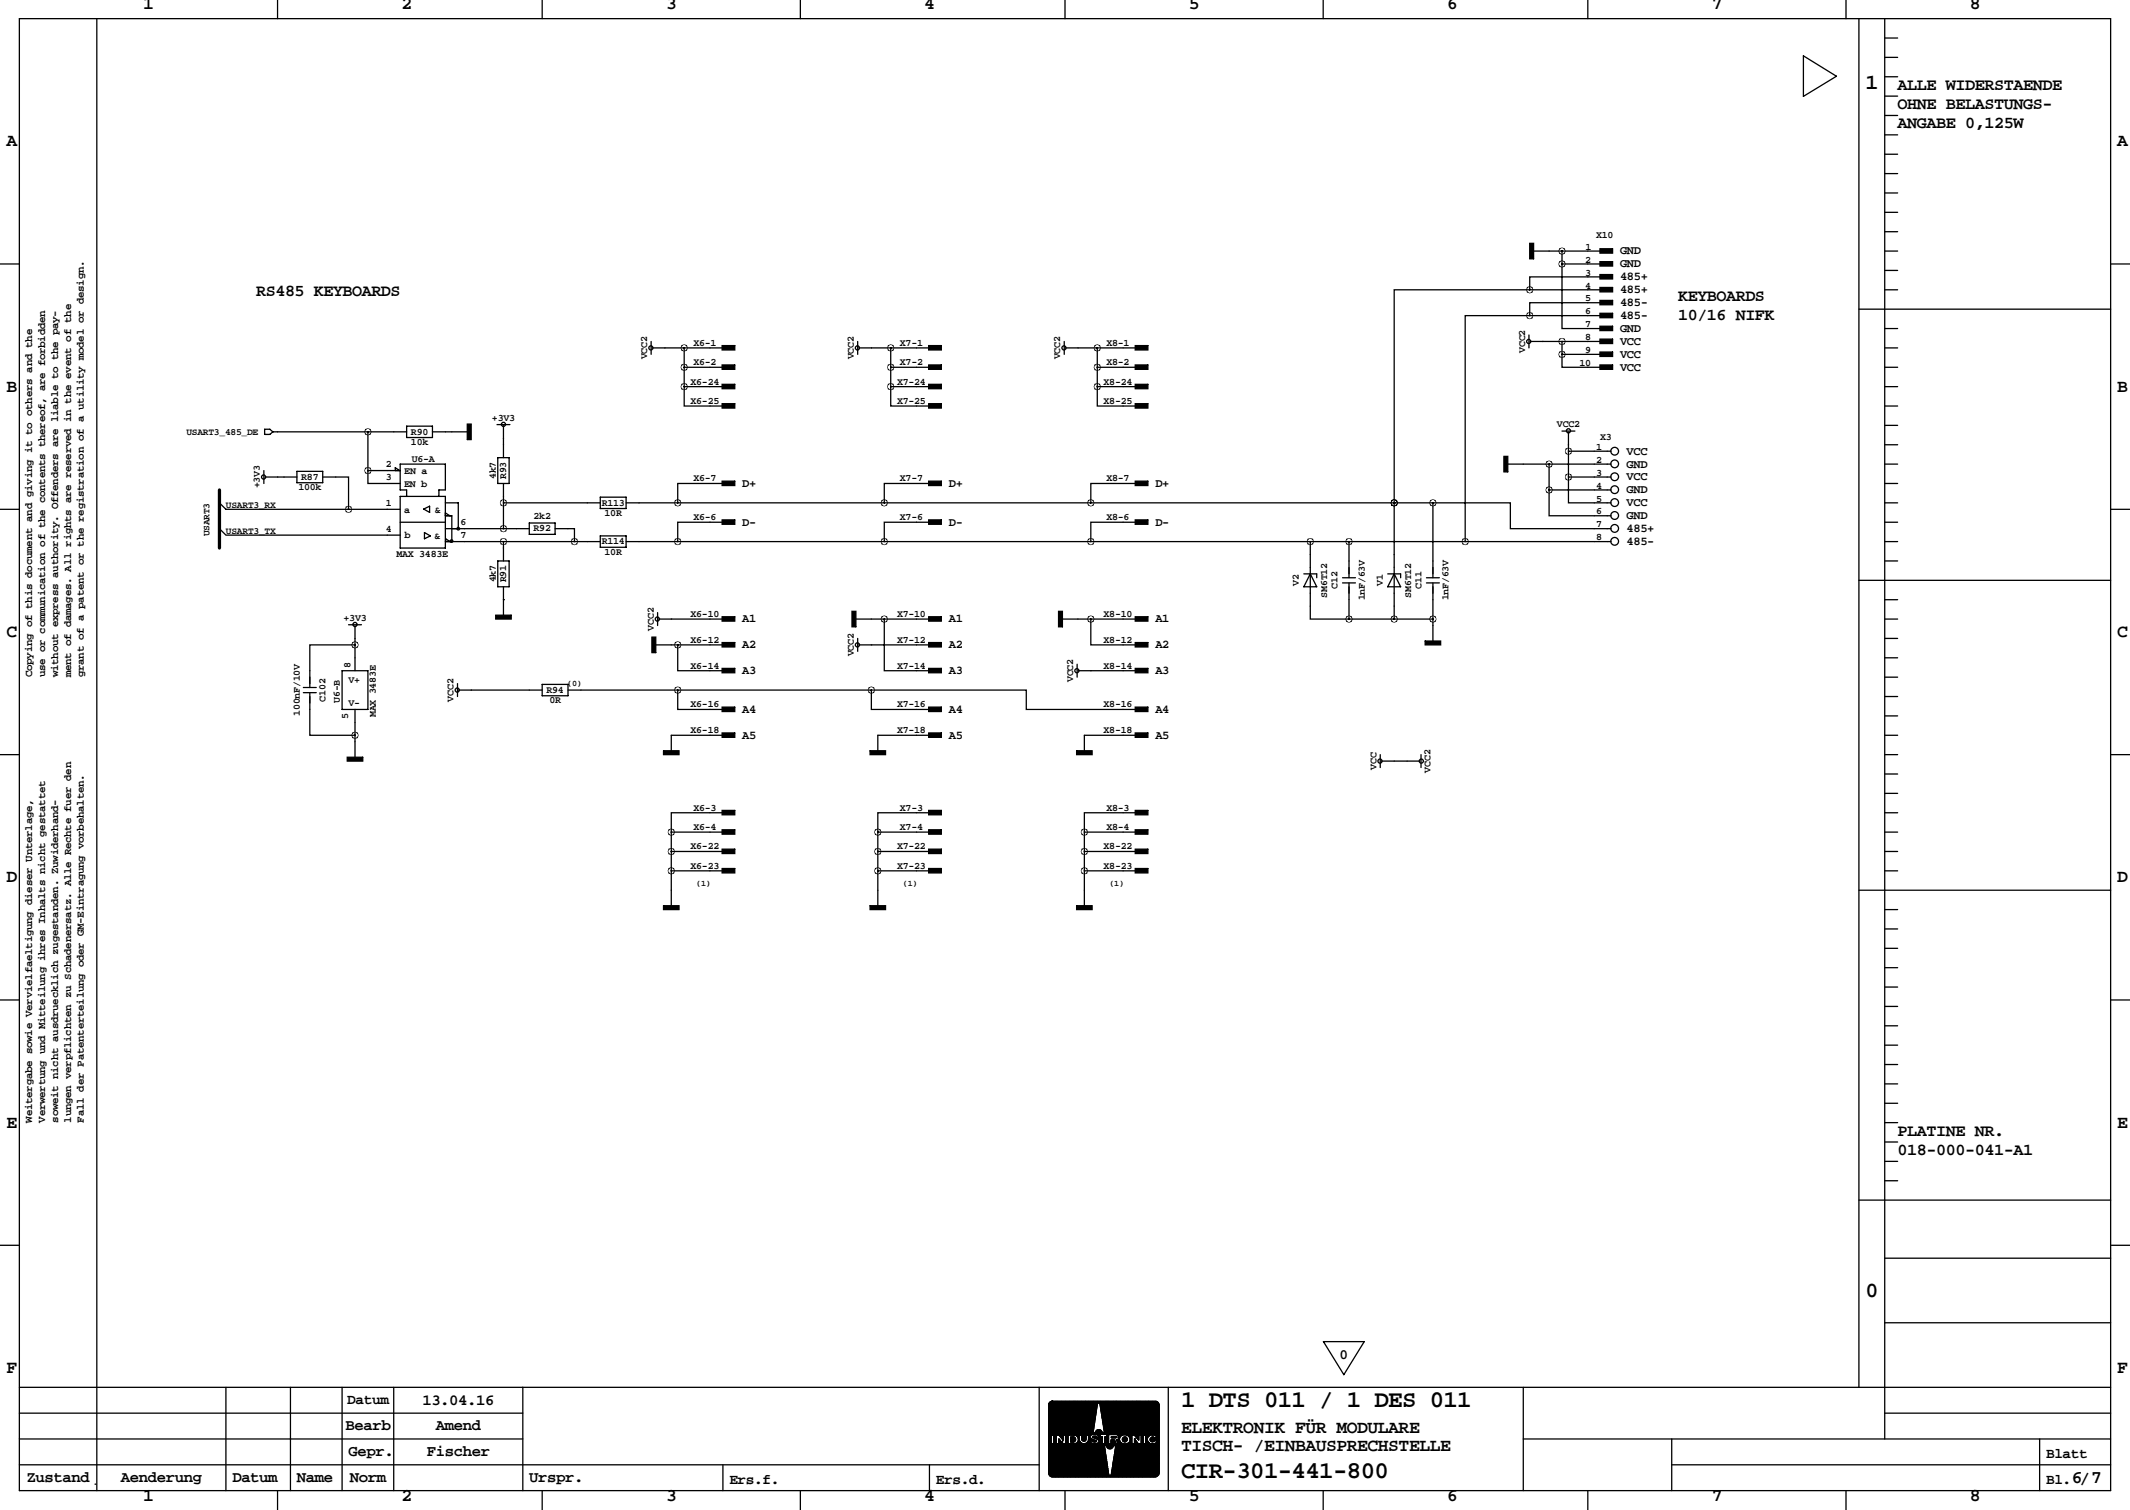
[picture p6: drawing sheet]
<svg xmlns="http://www.w3.org/2000/svg" width="419mm" height="297mm" viewBox="0 0 419 297" stroke-linecap="round" stroke-linejoin="round" font-family="sans-serif">
<defs><g id="words">
<g font-size="4.7">
<text x="232.4" y="276.8">1 DTS 011 / 1 DES 011</text>
<text x="232.4" y="290.8">CIR-301-441-800</text>
</g>
<g font-size="4.3">
<text x="367.1" y="17.6">1</text>
<text x="367.1" y="255.1">0</text>
</g>
<g font-size="3.6">
<text x="28.2" y="1.9">1</text>
<text x="79" y="1.9">2</text>
<text x="131.1" y="1.9">3</text>
<text x="181.9" y="1.9">4</text>
<text x="233.9" y="1.9">5</text>
<text x="284.7" y="1.9">6</text>
<text x="336.8" y="1.9">7</text>
<text x="387.6" y="1.9">8</text>
<text x="1.3" y="28.8">A</text>
<text x="416.6" y="28.8">A</text>
<text x="1.3" y="77.1">B</text>
<text x="416.6" y="77.1">B</text>
<text x="1.3" y="125.3">C</text>
<text x="416.6" y="125.3">C</text>
<text x="1.3" y="173.6">D</text>
<text x="416.6" y="173.6">D</text>
<text x="1.3" y="221.8">E</text>
<text x="416.6" y="221.8">E</text>
<text x="1.3" y="270.1">F</text>
<text x="416.6" y="270.1">F</text>
<text x="232.4" y="281.8">ELEKTRONIK FÜR MODULARE</text>
<text x="232.4" y="285.3">TISCH- /EINBAUSPRECHSTELLE</text>
<text x="407.7" y="291.7">6/7</text>
<text x="28.2" y="295.2">1</text>
<text x="79" y="295.2">2</text>
<text x="131.1" y="295.2">3</text>
<text x="181.9" y="295.2">4</text>
<text x="233.9" y="295.2">5</text>
<text x="284.7" y="295.2">6</text>
<text x="336.8" y="295.2">7</text>
<text x="387.6" y="295.2">8</text>
</g>
<g font-size="3.3">
<text x="373.4" y="17.6">ALLE WIDERSTAENDE</text>
<text x="373.4" y="21.4">OHNE BELASTUNGS-</text>
<text x="373.4" y="25.3">ANGABE 0,125W</text>
<text x="50.4" y="58.3">RS485 KEYBOARDS</text>
<text x="330.2" y="59.2">KEYBOARDS</text>
<text x="330.2" y="63">10/16 NIFK</text>
<text x="373.4" y="227.2">018-000-041-A1</text>
<text x="373.4" y="223.4">PLATINE NR.</text>
</g>
<g font-size="3.1">
<text x="68" y="281.4">Bearb</text>
<text x="83.1" y="276.3">13.04.16</text>
<text x="85.8" y="281.4">Amend</text>
<text x="68.6" y="286.5">Gepr.</text>
<text x="84" y="286.5">Fischer</text>
<text x="5.2" y="291.6">Zustand</text>
<text x="23.8" y="291.6">Aenderung</text>
<text x="45.7" y="291.6">Datum</text>
<text x="58.4" y="291.6">Name</text>
<text x="68.9" y="291.6">Norm</text>
<text x="104.1" y="291.6">Urspr.</text>
</g>
<g font-size="2.8">
<text x="263.6" y="267.4">0</text>
<text x="68.3" y="276.2">Datum</text>
<text x="402.6" y="286.9">Blatt</text>
<text x="143.5" y="292">Ers.f.</text>
<text x="184.1" y="292">Ers.d.</text>
<text x="402.6" y="292">Bl.</text>
</g>
<g font-size="2.4">
<text x="318.8" y="50.1">GND</text>
<text x="318.8" y="52.6">GND</text>
<text x="318.8" y="55.1">485+</text>
<text x="318.8" y="57.7">485+</text>
<text x="318.8" y="65.3">GND</text>
<text x="318.8" y="60.2">485-</text>
<text x="318.8" y="62.8">485-</text>
<text x="318.8" y="67.8">VCC</text>
<text x="318.8" y="70.4">VCC</text>
<text x="318.8" y="72.9">VCC</text>
<text x="320" y="89.4">VCC</text>
<text x="146" y="95.8">D+</text>
<text x="186.7" y="95.8">D+</text>
<text x="227.3" y="95.8">D+</text>
<text x="320" y="92">GND</text>
<text x="320" y="94.5">VCC</text>
<text x="320" y="97">GND</text>
<text x="320" y="99.6">VCC</text>
<text x="146" y="103.4">D-</text>
<text x="186.7" y="103.4">D-</text>
<text x="227.3" y="103.4">D-</text>
<text x="320" y="102.1">GND</text>
<text x="320" y="104.7">485+</text>
<text x="320" y="107.2">485-</text>
<text x="146" y="122.4">A1</text>
<text x="186.7" y="122.4">A1</text>
<text x="227.3" y="122.4">A1</text>
<text x="146" y="127.5">A2</text>
<text x="186.7" y="127.5">A2</text>
<text x="227.3" y="127.5">A2</text>
<text x="146" y="132.6">A3</text>
<text x="186.7" y="132.6">A3</text>
<text x="227.3" y="132.6">A3</text>
<text x="146" y="140.2">A4</text>
<text x="186.7" y="140.2">A4</text>
<text x="227.3" y="140.2">A4</text>
<text x="146" y="145.3">A5</text>
<text x="186.7" y="145.3">A5</text>
<text x="227.3" y="145.3">A5</text>
</g>
<g font-size="2.1">
<text x="6.3" y="133.2" transform="rotate(-90 6.3 133.2)">Copying of this document and giving it to others and the</text>
<text x="8.9" y="133.2" transform="rotate(-90 8.9 133.2)">use or communication of the contents thereof, are forbidden</text>
<text x="11.4" y="133.2" transform="rotate(-90 11.4 133.2)">without express authority. Offenders are liable to the pay-</text>
<text x="14" y="133.2" transform="rotate(-90 14 133.2)">ment of damages. All rights are reserved in the event of the</text>
<text x="16.5" y="133.2" transform="rotate(-90 16.5 133.2)">grant of a patent or the registration of a utility model or design.</text>
<text x="6.3" y="220.8" transform="rotate(-90 6.3 220.8)">Weitergabe sowie Vervielfaeltigung dieser Unterlage,</text>
<text x="8.9" y="220.8" transform="rotate(-90 8.9 220.8)">Verwertung und Mitteilung ihres Inhalts nicht gestattet</text>
<text x="11.4" y="220.8" transform="rotate(-90 11.4 220.8)">soweit nicht ausdruecklich zugestanden. Zuwiderhand-</text>
<text x="14" y="220.8" transform="rotate(-90 14 220.8)">lungen verpflichten zu Schadenersatz. Alle Rechte fuer den</text>
<text x="16.5" y="220.8" transform="rotate(-90 16.5 220.8)">Fall der Patenterteilung oder GM-Eintragung vorbehalten.</text>
</g>
<g font-size="2">
<text x="314" y="46.8">X10</text>
<text x="311.9" y="51.7">2</text>
<text x="312" y="49.2">1</text>
<text x="311.9" y="54.2">3</text>
<text x="311.9" y="56.8">4</text>
<text x="311.9" y="59.3">5</text>
<text x="311.9" y="61.8">6</text>
<text x="311.9" y="64.4">7</text>
<text x="127.3" y="70.7" transform="rotate(-90 127.3 70.7)">VCC2</text>
<text x="136.4" y="68">X6-1</text>
<text x="136.4" y="71.8">X6-2</text>
<text x="168" y="70.7" transform="rotate(-90 168 70.7)">VCC2</text>
<text x="177.1" y="68">X7-1</text>
<text x="177.1" y="71.8">X7-2</text>
<text x="208.6" y="70.7" transform="rotate(-90 208.6 70.7)">VCC2</text>
<text x="217.7" y="68">X8-1</text>
<text x="217.7" y="71.8">X8-2</text>
<text x="300.1" y="69.4" transform="rotate(-90 300.1 69.4)">VCC2</text>
<text x="310.8" y="72">10</text>
<text x="311.9" y="66.9">8</text>
<text x="311.9" y="69.5">9</text>
<text x="135.9" y="75.7">X6-24</text>
<text x="176.5" y="75.7">X7-24</text>
<text x="217.1" y="75.7">X8-24</text>
<text x="96.8" y="82.8">+3V3</text>
<text x="135.9" y="79.5">X6-25</text>
<text x="176.5" y="79.5">X7-25</text>
<text x="217.1" y="79.5">X8-25</text>
<text x="80.9" y="85.5">R90</text>
<text x="80.9" y="87.5">10k</text>
<text x="306.4" y="84">VCC2</text>
<text x="314.1" y="88.5">1</text>
<text x="314.8" y="86.5">X3</text>
<text x="59.3" y="94.4">R87</text>
<text x="75.9" y="91.9">2</text>
<text x="75.9" y="94.4">3</text>
<text x="79.5" y="95.8">EN b</text>
<text x="79.6" y="93.2">EN a</text>
<text x="81" y="90.8">U6-A</text>
<text x="97.6" y="94.3" transform="rotate(-90 97.6 94.3)">4k7</text>
<text x="99.6" y="94.3" transform="rotate(-90 99.6 94.3)">R93</text>
<text x="136.4" y="94.7">X6-7</text>
<text x="177.1" y="94.7">X7-7</text>
<text x="217.7" y="94.7">X8-7</text>
<text x="314.1" y="91">2</text>
<text x="314.1" y="93.6">3</text>
<text x="51.1" y="96.1" transform="rotate(-90 51.1 96.1)">+3V3</text>
<text x="58.7" y="96.4">100k</text>
<text x="75.9" y="99.5">1</text>
<text x="79.5" y="100.8">a</text>
<text x="85.5" y="100.8">&amp;</text>
<text x="118.4" y="99.5">R113</text>
<text x="119" y="101.5">10R</text>
<text x="314.1" y="96.1">4</text>
<text x="314.1" y="98.7">5</text>
<text x="314.1" y="101.2">6</text>
<text x="75.9" y="104.6">4</text>
<text x="79.6" y="105.8">b</text>
<text x="85.5" y="106">&amp;</text>
<text x="90.6" y="103.3">6</text>
<text x="90.6" y="105.9">7</text>
<text x="105" y="104.6">R92</text>
<text x="105" y="102">2k2</text>
<text x="118.4" y="107.1">R114</text>
<text x="136.4" y="102.3">X6-6</text>
<text x="177.1" y="102.3">X7-6</text>
<text x="217.7" y="102.3">X8-6</text>
<text x="314.1" y="103.7">7</text>
<text x="314.1" y="106.3">8</text>
<text x="78" y="109.6">MAX 3483E</text>
<text x="119" y="109.1">10R</text>
<text x="97.6" y="114.6" transform="rotate(-90 97.6 114.6)">4k7</text>
<text x="99.6" y="114.6" transform="rotate(-90 99.6 114.6)">R91</text>
<text x="255.6" y="115.3" transform="rotate(-90 255.6 115.3)">V2</text>
<text x="261.2" y="117.5" transform="rotate(-90 261.2 117.5)">SM6T12</text>
<text x="263.2" y="115.9" transform="rotate(-90 263.2 115.9)">C12</text>
<text x="268.5" y="118.1" transform="rotate(-90 268.5 118.1)">1nF/63V</text>
<text x="272.1" y="115.3" transform="rotate(-90 272.1 115.3)">V1</text>
<text x="277.7" y="117.5" transform="rotate(-90 277.7 117.5)">SM6T12</text>
<text x="279.7" y="115.9" transform="rotate(-90 279.7 115.9)">C11</text>
<text x="285" y="118.1" transform="rotate(-90 285 118.1)">1nF/63V</text>
<text x="67.6" y="122.1">+3V3</text>
<text x="128.6" y="124" transform="rotate(-90 128.6 124)">VCC2</text>
<text x="135.9" y="121.4">X6-10</text>
<text x="176.5" y="121.4">X7-10</text>
<text x="217.1" y="121.4">X8-10</text>
<text x="69" y="131.4" transform="rotate(-90 69 131.4)">8</text>
<text x="135.9" y="126.5">X6-12</text>
<text x="135.9" y="131.5">X6-14</text>
<text x="168" y="129.1" transform="rotate(-90 168 129.1)">VCC2</text>
<text x="176.5" y="126.5">X7-12</text>
<text x="176.5" y="131.5">X7-14</text>
<text x="217.1" y="126.5">X8-12</text>
<text x="217.1" y="131.5">X8-14</text>
<text x="68.6" y="134.3">V+</text>
<text x="107.5" y="136.3">R94</text>
<text x="211.2" y="134.2" transform="rotate(-90 211.2 134.2)">VCC2</text>
<text x="59" y="140.8" transform="rotate(-90 59 140.8)">100nF/10V</text>
<text x="64.1" y="138" transform="rotate(-90 64.1 138)">C102</text>
<text x="66.8" y="138.3" transform="rotate(-90 66.8 138.3)">U6-B</text>
<text x="68.5" y="141.4" transform="rotate(-90 68.5 141.4)">5</text>
<text x="68.6" y="138.8">V-</text>
<text x="74" y="141.1" transform="rotate(-90 74 141.1)">MAX 3483E</text>
<text x="89.2" y="138" transform="rotate(-90 89.2 138)">VCC2</text>
<text x="108.1" y="138.3">0R</text>
<text x="135.9" y="139.2">X6-16</text>
<text x="176.5" y="139.2">X7-16</text>
<text x="217.1" y="139.2">X8-16</text>
<text x="135.9" y="144.2">X6-18</text>
<text x="176.5" y="144.2">X7-18</text>
<text x="217.1" y="144.2">X8-18</text>
<text x="270.8" y="151.4" transform="rotate(-90 270.8 151.4)">VCC</text>
<text x="281.5" y="152" transform="rotate(-90 281.5 152)">VCC2</text>
<text x="136.4" y="159.5">X6-3</text>
<text x="177.1" y="159.5">X7-3</text>
<text x="217.7" y="159.5">X8-3</text>
<text x="135.9" y="167.1">X6-22</text>
<text x="136.4" y="163.3">X6-4</text>
<text x="176.5" y="167.1">X7-22</text>
<text x="177.1" y="163.3">X7-4</text>
<text x="217.1" y="167.1">X8-22</text>
<text x="217.7" y="163.3">X8-4</text>
<text x="135.9" y="170.9">X6-23</text>
<text x="176.5" y="170.9">X7-23</text>
<text x="217.1" y="170.9">X8-23</text>
</g>
<g font-size="1.9">
<text x="36.7" y="85.5">USART3_485_DE</text>
<text x="44.4" y="99.9">USART3_RX</text>
<text x="41.2" y="105.5" transform="rotate(-90 41.2 105.5)">USART3</text>
<text x="44.4" y="105">USART3_TX</text>
</g>
<g font-size="1.7">
<text x="111.6" y="134.9">(0)</text>
<text x="137" y="174.3">(1)</text>
<text x="177.6" y="174.3">(1)</text>
<text x="218.3" y="174.3">(1)</text>
</g>
</g></defs>
<g fill="none" stroke="#000" stroke-width=".25">
<path d="M54.6 0v3.7M106.7 0v3.7M157.5 0v3.7M209.5 0v3.7M260.3 0v3.7M312.4 0v3.7M363.2 0v3.7M3.8 3.7h411.5v289.5h-411.5zM19 3.7v289.5M354.8 11l6.5 4-6.5 4zM365.8 3.7v269.2M370.8 18.9h2.6"/>
<path d="M370.8 15.1h2.6M370.8 11.3h2.6M370.8 7.5h2.6M370.8 3.7v279.4M370.8 38h2.6M370.8 34.1h2.6M370.8 30.3h2.6M370.8 26.5h2.6M370.8 22.7h2.6M0 51.9h3.8M301 57h-26.7v41.9M301 57h14"/>
<path d="M301.8 49.4h13.2M307.3 51.9v12.7h7.7M307.3 51.9h7.7M307.3 49.4v2.5M315 59.5h-14v2.6M315 54.5h-14v2.5M370.8 57h2.6M370.8 53.2h2.6M370.8 49.4h2.6M370.8 45.6h2.6M370.8 41.8h2.6M415.3 51.9h3.8"/>
<path d="M128.1 67.2v2.5M128.3 68.4h14.4M134.6 76.1v3.8h8.1M134.6 76.1h8.1M134.6 72.2h8.1M134.6 68.4v7.7M168.8 67.2v2.5M169 68.4h14.4M175.3 76.1v3.8h8.1M175.3 76.1h8.1M175.3 72.2h8.1M175.3 68.4v7.7"/>
<path d="M209.4 67.2v2.5M209.6 68.4h14.4M215.9 76.1v3.8h8.1M215.9 76.1h8.1M215.9 72.2h8.1M215.9 68.4v7.7M300.8 65.9v2.5M301 62.1h-12.7v44.4M301 62.1h14M301 67.2h14M307.3 69.7v2.5h7.7M307.3 69.7h7.7"/>
<path d="M307.3 67.2v2.5M365.8 60.8h49.5M370.8 79.9h2.6M370.8 76.1h2.6M370.8 72.2h2.6M370.8 68.4h2.6M370.8 64.6h2.6M43.2 98.9l1.2 1.3h34.3M51.9 92.6v2.5M52.1 84.4h1l.6 .5-.6 .6h-1zM52.1 93.8h6.3M53.7 84.9h26.3"/>
<path d="M58.4 92.7h5.1v2.3h-5.1zM63.5 93.8h5.1v6.4M72.4 92.6v2.5h6.3M72.4 92.6h6.3M72.4 84.9v7.7M77.8 92.6v-.6l.9 .6M78.7 97.6h8.9v10.2h-8.9zM80 97.6v-1.2h-1.3v-5.1h8.9v5.1h-1.2v1.2M80 83.8h5.1v2.3h-5.1zM85.1 84.9h6.8M87.6 98.9h2.6v5.1M97.8 83.5h2.5"/>
<path d="M97.9 90h2.3v5.1h-2.3zM99.1 98.9h19M99.1 83.7v6.3M99.1 95.1v8.9M118.1 97.8h5.1v2.2h-5.1zM123.2 98.9h158.7M142.7 95.1h-9.4v3.8M183.4 95.1h-9.4v3.8M224 95.1h-9.4v3.8M274.3 98.9h.1M274.3 98.9v22.9M281.9 98.9h15.3v5.1h19.8"/>
<path d="M281.9 98.9v14.8M296.7 91.3h20.3M304.8 96.4v5.1h12.2M304.8 96.4h12.2M304.8 91.3v5.1M307.3 84.8h2.6M308.6 93.8v5.1h8.4M308.6 88.8h8.4M308.6 93.8h8.4M308.6 85v8.8M370.8 98.9h2.6M370.8 95.1h2.6"/>
<path d="M370.8 91.3h2.6M370.8 87.5h2.6M370.8 83.7h2.6M0 100.2h3.8M43.2 104l1.2 1.3h34.3M78.7 102.7h8.9M83.4 100.1l1.1-.5v1.2zM83.5 104.8l1.2 .6-1.2 .6zM87.6 106.5h30.5M87.6 101.5h1.3v5M87.6 100.9l1 .6M87.6 104h16.5"/>
<path d="M87.7 106.5v-.5l.9 .6M97.9 110.3h2.3v5.1h-2.3zM99.1 118h.1M99.1 106.5v3.8M99.1 115.4v5.6M104.1 102.9h5.1v2.2h-5.1zM109.2 104h3.8v2.5M118.1 105.4h5.1v2.3h-5.1zM123.2 106.5h193.8M142.7 102.7h-9.4v3.8M183.4 102.7h-9.4v3.8M224 102.7h-9.4v3.8"/>
<path d="M256.5 112.9h2.6v.8M257.8 106.5v15.3h7.6M257.8 112.9l1.3 2.5h-2.6zM264.2 114.7h2.5M264.2 113.7h2.5M265.4 106.5v7.2M265.4 114.7v7.1M273 112.9h2.6v.8M274.3 112.9l1.3 2.5h-2.6zM280.7 114.7h2.5M280.7 113.7h2.5M281.9 114.7v11.4"/>
<path d="M365.8 114.2h49.5M370.8 118h2.6M370.8 110.3h2.6M370.8 106.5h2.6M370.8 102.7h2.6M415.3 100.2h3.8M59.7 136.3h2.5M59.7 135.2h2.5M61 136.3v8.3h8.8M67.3 131.9h5.1v7.7h-5.1zM68.6 122.9h2.5M69.8 126.9h-8.8v8.3"/>
<path d="M69.8 123.1v8.8M69.8 139.6v9.4M90 134.5v2.5M90.2 135.7h16.5M106.7 134.6h5.1v2.3h-5.1zM111.8 135.7h59.6M129 126.9h13.7M129.4 120.5v2.5M129.6 121.8h13.1M133.3 135.7v3.9h9.4M133.3 126.9v5h9.4M168.4 121.8h15"/>
<path d="M168.8 125.6v2.5M169 126.9h14.4M171.4 135.7h30.5v3.9h22.1M171.4 135.7v3.9h12M174 121.8v10.1h9.4M209 121.8h15M211.9 130.7v2.5M212.1 131.9h11.9M214.6 121.8v5.1h9.4M265.4 121.8h16.5M370.8 137h2.6M370.8 133.2h2.6"/>
<path d="M370.8 129.4h2.6M370.8 125.6h2.6M370.8 121.8h2.6M0 148.4h3.8M142.7 159.9h-10.6v3.8M142.7 144.6h-10.6v3.1M183.4 159.9h-10.7v3.8M183.4 144.6h-10.7v3.1M224 159.9h-10.6v3.8M224 144.6h-10.6v3.1M271.6 148.4v2.6M271.8 149.7h7.6"/>
<path d="M279.6 148.4v2.6M370.8 148.4h2.6M370.8 159.9h2.6M370.8 156.1h2.6M370.8 152.3h2.6M370.8 144.6h2.6M370.8 140.8h2.6M415.3 148.4h3.8M132.1 171.3h10.6M132.1 167.5h10.6M132.1 163.7h10.6M132.1 163.7v14.5"/>
<path d="M172.7 171.3h10.7M172.7 167.5h10.7M172.7 163.7h10.7M172.7 163.7v14.5M213.4 171.3h10.6M213.4 167.5h10.6M213.4 163.7h10.6M213.4 163.7v14.5M365.8 175.1h49.5M370.8 171.3h2.6M370.8 167.5h2.6M370.8 163.7h2.6"/>
<path d="M370.8 178.9h2.6M0 196.7h3.8M370.8 194.2h2.6M370.8 198h2.6M370.8 190.4h2.6M370.8 186.5h2.6M370.8 182.7h2.6M415.3 196.7h3.8M370.8 201.8h2.6M370.8 205.6h2.6M370.8 209.4h2.6M370.8 213.2h2.6"/>
<path d="M370.8 217h2.6M365.8 236.1h49.5M370.8 220.8h2.6M370.8 224.6h2.6M370.8 228.5h2.6M370.8 232.3h2.6M0 245h3.8M370.8 247.5h44.5M415.3 245h3.8M3.8 272.9h411.5M3.8 278h99.1M44.4 272.9v20.3"/>
<path d="M57.1 272.9v20.3M67.3 272.9v20.3M77.5 272.9v20.3M102.9 272.9v20.3M204.5 272.9v20.3M206.3 276.4a9.4 9.4 0 0 1 0 13.4M206.3 276.4v13.4M206.6 275.9l.5-.2-.8 .7zM206.8 275.7l-.3 .4M206.9 275.7l-.5 .5M207 275.7l-.7 .6M207.1 275.7l-.8 .7"/>
<path d="M207.2 275.7l-.9 .8M207.3 275.7l-1 .9M207.4 275.7l-1.1 1M207.5 275.7l-1.2 1.1M207.6 275.7l-1.3 1.2M207.7 275.7l-1.4 1.3M207.8 275.7l-1.5 1.4M207.9 275.7l-1.6 1.4M207.9 275.7l-1.6 1.5M208 275.7l-1.7 1.6M208.1 275.7l-1.8 1.6M208.1 275.7l-1.8 1.7"/>
<path d="M208.2 275.7l-1.9 1.8M208.3 275.7l-2 1.9M208.4 275.7l-2.1 2M208.5 275.7l-2.2 2.1M208.6 275.7l-2.3 2.2M208.7 275.7l-2.4 2.3M208.8 275.7l-2.5 2.4M208.9 275.7l-2.6 2.5M209 275.7l-2.7 2.6M209.1 275.7l-2.8 2.7M209.2 275.7l-2.9 2.8M209.3 275.7l-3 2.9"/>
<path d="M209.4 275.7l-3.1 2.9M209.4 275.7l-3.1 3.1M209.5 275.7l-3.2 3.1M209.6 275.7l-3.3 3.2M209.7 275.7l-3.4 3.3M209.8 275.7l-3.5 3.4M209.9 275.7l-3.6 3.5M210 275.7l-3.7 3.6M210.1 275.7l-3.8 3.6M210.2 275.7l-3.9 3.8M210.3 275.7l-4 3.8M210.4 275.7l-4.1 4"/>
<path d="M210.5 275.7l-4.2 4M210.5 275.7l-4.2 4.1M210.6 275.7l-4.3 4.2M210.7 275.7l-4.4 4.3M210.8 275.7l-4.5 4.4M210.9 275.7l-4.6 4.5M211 275.7l-4.7 4.6M211.1 275.7l-4.8 4.7M211.2 275.7l-4.9 4.8M211.3 275.7l-5 4.9M211.4 275.7l-5.1 5M211.5 275.7l-5.2 5.1"/>
<path d="M211.6 275.7l-5.3 5.2M211.7 275.7l-5.4 5.3M211.8 275.7l-5.5 5.3M211.8 275.7l-5.5 5.4M211.9 275.7l-5.6 5.5M212 275.7l-5.7 5.5M212 275.7l-5.7 5.6M212.1 275.7l-5.8 5.7M212.2 275.7l-5.9 5.8M212.3 275.7l-6 5.9M212.4 275.7l-6.1 6M212.5 275.7l-6.2 6.1"/>
<path d="M212.6 275.7l-6.3 6.2M212.7 275.7l-6.4 6.3M212.8 275.7l-6.5 6.4M213 275.7l-6.7 6.6M213.2 275.7l-6.9 6.8M213.3 275.7l-7 6.9M213.4 275.7l-7.1 7M213.5 275.7l-7.2 7.1M213.6 275.7l-6.7 6.6M213.6 275.7l-6.6 6.6M213.7 275.7l-6.6 6.6M213.8 275.7l-6.7 6.6"/>
<path d="M213.8 275.7l-6.6 6.6M213.9 275.7l-6.6 6.6M214 275.7l-6.7 6.6M214 275.7l-6.6 6.6M214.1 275.7l-6.7 6.7M214.2 275.7l-6.8 6.8M214.3 275.7l-6.9 6.9M214.4 275.7l-7 7M214.5 275.7l-7.1 7.1M214.5 275.7l-6.6 6.6M214.7 275.7l-6.7 6.6M214.7 275.7l-6.6 6.6"/>
<path d="M214.9 275.7l-6.7 6.6M214.9 275.7l-6.6 6.6M215 275.7l-6.7 6.6M215.1 275.7l-6.7 6.7M215.2 275.7l-6.8 6.7M215.3 275.7l-6.8 6.8M215.4 279.8l-2.5 2.5h-.6M215.4 279.9l-2.5 2.5M215.4 279.7l-2.6 2.6M215.4 279.6l-2.6 2.7M215.4 275.7l-6.9 6.8M215.4 279.6l-2.7 2.7"/>
<path d="M215.4 279.5l-2.8 2.8M215.4 279.4l-2.9 2.9M215.4 279.3l-2.9 3M215.5 279.2l-3.1 3.1M215.5 279.1l-3.5 3.5 3.5-3.4M215.5 279l-3.6 3.6M215.5 275.7l-6.9 6.9M215.5 278.9l-3.6 3.6 3.6-3.6M215.5 278.7l-3.7 3.8M215.6 278.5l-3.9 3.9M215.6 278.4l-3.9 4M215.6 278.4l-4 4"/>
<path d="M215.6 275.7l-7 6.9M215.6 278.2l-4.1 4.1M215.6 278.1l-4.1 4.2M215.6 278l-4.2 4.3M215.6 278l-4.3 4.3M215.6 277.9l-4.3 4.4M215.7 277.8l-4.5 4.5M215.7 277.7l-4.5 4.6M215.7 277.7l-4.6 4.6M215.7 277.6l-4.7 4.7M215.7 275.7l-7.1 7M215.7 277.5l-4.7 4.8"/>
<path d="M215.7 277.4l-4.8 4.9M215.7 277.4l-4.9 4.9M215.7 277.3l-4.9 5M215.8 277.1l-5.2 5.2M215.8 277l-5.2 5.3M215.8 277l-5.3 5.3M215.8 276.9l-5.4 5.4M215.8 275.7l-7.1 7M215.8 276.8l-5.4 5.5M215.8 276.7l-5.6 5.6M215.8 276.7l-5.5 5.6M215.8 276.6l-6.1 6.2"/>
<path d="M215.9 276.5l-6.2 6.2M215.9 276.4l-6.2 6.3M215.9 276.4l-6.2 6.2M215.9 276.3l-6.2 6.2M215.9 275.7l-7.2 7.1M216 276.2l-6.3 6.3M216 275.7l-6.7 6.6M216.1 275.7l-6.7 6.6M216.2 275.7l-6.7 6.6M216.3 275.7l-6.7 6.6M216.4 275.7l-6.7 6.6M216.4 275.7l-6.7 6.7"/>
<path d="M216.5 275.7l-.3 .3M216.6 275.7l-.4 .3M216.6 275.7l-.3 .3M216.7 275.7l-.4 .3M216.7 275.7l-.3 .4 .4-.4M216.9 275.7l-.5 .5M217 275.7l-.5 .5M217.1 275.7l-.6 .6M217.2 275.7l-.7 .7M217.3 275.7l-.8 .8M217.4 275.7l-.9 .9M217.5 275.7l-1 1"/>
<path d="M217.6 275.7l-1.1 1M217.7 275.7l-1.2 1.1M217.8 275.7l-1.2 1.2M217.9 275.7l-1.3 1.3M218 275.7l-1.4 1.4M218.1 275.7l-1.5 1.4M218.1 275.7l-1.5 1.5M218.2 275.7l-1.6 1.6M218.3 275.7l-1.7 1.7M218.4 275.7l-1.8 1.8M218.5 275.7l-1.8 1.8M218.6 275.7l-1.9 1.9"/>
<path d="M218.7 275.7l-2 2M218.8 275.7l-2.1 2M218.8 275.7l-2.1 2.1M219 275.7l-2.3 2.2M219 275.7l-2.3 2.3M219.1 275.7l-2.4 2.3M219.2 275.7l-2.5 2.4M219.3 275.7l-2.5 2.4M219.3 275.7l-2.5 2.5M219.4 275.7l-2.6 2.6M219.5 275.7l-2.7 2.6M219.5 275.7l-2.7 2.7"/>
<path d="M219.6 275.7l-2.8 2.7M219.7 275.7l-2.9 2.8M219.8 275.7l-3 2.9M219.9 275.7l-3.1 3M220 275.7l-3.2 3.1M220.1 275.7l-3.2 3.2M220.2 275.7l-3.3 3.3M220.3 275.7l-3.4 3.3M220.3 275.7l-3.4 3.4M220.4 275.7l-3.5 3.5M220.5 275.7l-3.6 3.6M220.6 275.7l-3.7 3.6"/>
<path d="M220.6 275.7l-3.7 3.7M220.7 275.7l-3.8 3.7M220.8 275.7l-3.8 3.8M220.9 275.7l-3.9 3.9M221 275.7l-4 4M221.1 275.7l-4.1 4.1M221.2 275.7l-4.2 4.1M221.2 275.7l-4.2 4.2M221.3 275.7l-4.3 4.2M221.4 275.7l-4.4 4.3M221.4 275.7l-4.4 4.4M221.5 275.7l-4.4 4.4"/>
<path d="M221.6 275.7l-4.5 4.5M221.7 275.7l-4.6 4.6M221.8 275.7l-4.7 4.7M221.9 275.7l-4.8 4.7M222 275.7l-4.9 4.9M222.1 275.7l-5 4.9M222.1 275.7l-5 5M222.2 275.7l-5.1 5M222.3 275.7l-5.1 5.1M222.4 275.7l-5.2 5.1M222.5 275.7l-5.3 5.2M222.5 275.7l-5.3 5.3"/>
<path d="M222.6 275.7l-5.4 5.3M222.7 275.7l-5.5 5.4M222.8 275.7l-5.6 5.5M222.9 275.7l-5.7 5.5M222.9 275.7l-5.7 5.6M223 275.7l-5.8 5.7M223 275.7l-5.7 5.7M223.2 275.7l-5.9 5.8M223.2 275.7l-5.9 5.9M223.3 275.7l-6 5.9M223.4 275.7l-6.1 6M223.5 275.7l-6.5 6.5"/>
<path d="M223.6 275.7l-6.6 6.5M223.6 275.7l-6.5 6.5M223.7 275.7l-6.5 6.5M223.8 275.7l-6.6 6.5M223.8 275.7l-6.5 6.5M223.9 275.7l-6.5 6.5M224 275.7l-6.6 6.5M224.1 275.7l-6.6 6.5M224.2 275.7l-6.6 6.5M224.2 275.7l-6.5 6.5M224.3 275.7l-6.5 6.5M224.4 275.7l-6.6 6.6"/>
<path d="M224.5 275.7l-6.7 6.6M224.5 275.7l-6.7 6.7M224.6 275.7l-6.8 6.8M224.7 275.7l-6.9 6.8M224.7 275.7l-6.5 6.5M224.8 275.7l-6.6 6.5M224.9 275.7l-6.6 6.5M224.9 275.7l-6.5 6.5M225 275.7l-6.6 6.5M225.1 275.7l-6.6 6.5M225.1 275.7l-6.5 6.5M225.2 275.7l-6.6 6.5"/>
<path d="M225.3 275.7l-6.6 6.5M225.4 275.7l-6.6 6.5M225.5 275.7l-6.6 6.5M225.6 275.7l-6.6 6.5M225.8 275.7l-6.7 6.5M225.8 275.7l-6.5 6.5M226 275.7l-6.7 6.5M226 275.7l-6.5 6.5M226.1 275.7l-6.6 6.5M226.2 275.7l-6.6 6.5M226.2 275.7l-6.5 6.5M226.3 275.7l-6.6 6.5"/>
<path d="M226.4 275.7l-6.6 6.5M226.4 275.7l-6.6 6.6M226.5 275.7l-6.6 6.6M226.6 275.7l-6.7 6.6M226.6 275.7l-6.6 6.6M226.7 275.7l-6.7 6.7M226.8 275.7l-6.8 6.7M226.8 275.7l-6.8 6.8 6.9-6.8M226.9 275.7l-6.8 6.9M227 275.7l-6.9 6.9M227.1 275.7l-7 7M227.3 275.7l-7.2 7.2"/>
<path d="M227.4 275.7l-7.4 7.4M227.5 275.7l-6.8 6.7M227.5 275.7l-6.7 6.7M227.6 275.7l-6.7 6.6M227.6 275.7l-6.6 6.6M227.6 275.8l-6.5 6.5M227.7 275.8l-6.5 6.5M227.7 275.8l-6.4 6.5M227.8 275.8l-6.5 6.5M227.9 275.9l-6.4 6.4M227.9 276l-6.3 6.3M228 276.1l-6.3 6.2"/>
<path d="M228 276.1l-6.2 6.3M228 276.2l-6.2 6.2 6.2-6.2M228 276.3l-6.1 6.1M228.1 276.3l-6.2 6.1M228.1 276.4l-6.1 6.1M228.1 276.4l-6.1 6.1 6.1-6M228.1 276.6l-6 6M228.1 276.7l-6 5.9M228.1 276.8l-5.9 5.9M228.1 276.9l-5.9 5.8M228.1 277l-5.3 5.3M228.1 277.1l-5.2 5.2"/>
<path d="M228.1 277.2l-5.1 5.1M228.1 277.3l-5 5M228.1 277.4l-4.9 4.9M228.1 277.4l-4.9 5M228.1 277.6l-4.8 4.8M228.1 277.6l-4.8 4.9M228.1 277.8l-4.7 4.7M228.1 277.9l-4.7 4.7M228.1 277.9l-4.6 4.7 4.6-4.6M228.1 278.1l-4.6 4.6M228.1 278.2l-4.5 4.5M228.1 278.3l-4.5 4.5"/>
<path d="M228.1 278.3l-4 4M228.1 278.4l-3.9 3.9M228.1 278.5l-3.8 3.8M228.1 278.6l-3.7 3.7M228.1 278.7l-3.6 3.6M228.1 278.8l-3.6 3.6M228.1 278.9l-3.6 3.6M228.1 279l-3.6 3.6M228.1 279.1l-3.6 3.6M228.1 279.2l-3.6 3.6M228.1 279.3l-3 3M228.1 279.4l-2.9 2.9"/>
<path d="M228.1 279.5l-2.9 2.8M228.1 279.6l-2.8 2.7M228.1 279.6l-2.7 2.7M228.1 279.7l-2.6 2.6M228.1 279.8l-2.6 2.6M228.1 279.8l-2.6 2.7M228.1 279.9l-2.6 2.6M228.1 280l-2.6 2.6M229.9 272.9v20.3M260.4 263.9h8l-4 6.5zM299.7 272.9v20.3M370.8 260.2h44.5"/>
<path d="M370.8 278h44.5M3.8 288.1h200.7M3.8 283.1h99.1M18.7 292h.1M54.6 293.2v3.8M106.7 293.2v3.8M142.2 288.1v5.1M157.5 293.2v3.8M182.9 288.1v5.1M206.3 289.9l6.3-6.2-6.2 6.3M206.3 286.7l2.8-2.7-2.8 2.8M206.9 282.3h.5"/>
<path d="M206.9 282.3v1.7M206.9 284l-.6 .5M206.9 283.9l-.6 .5M206.9 283.8l-.6 .6M206.9 283.8l-.6 .5M206.9 283.7l-.6 .5M206.9 283.6l-.6 .6M206.9 283.6l-.6 .5M206.9 283.5l-.6 .5M206.9 283.4l-.6 .6M206.9 283.4l-.6 .5M206.9 283.3l-.6 .5"/>
<path d="M206.9 283.2l-.6 .5M206.9 283.1l-.6 .5M206.9 283l-.6 .5M206.9 282.9l-.6 .5M206.9 282.8l-.6 .5M206.9 282.7l-.6 .5M206.9 282.6l-.6 .5M206.9 282.5l-.6 .6M206.9 282.5l-.6 .5M206.9 282.4l-.6 .5M206.9 282.3l-.6 .6M206.9 284l-.6 .6"/>
<path d="M207 284l-.7 .6M207.1 284l-.8 .7M207.1 284l-.8 .8M207.2 284l-.9 .8M207.3 284l-1 .9M207.4 282.3v1.7h-.5M207.4 290.5l7.4-7.4-7.4 7.4M207.7 290.5l6.9-6.8-6.8 6.8M207.8 284l-1.5 1.5M207.8 283.9l-1.5 1.6M207.8 283.9l-1.5 1.5M207.8 283.8l-1.5 1.5"/>
<path d="M207.8 283.7l-1.5 1.6M207.8 283.7l-1.5 1.5M207.8 283.6l-1.5 1.5M207.8 283.5l-1.5 1.6M207.8 283.5l-.4 .4M207.8 283.4l-.4 .5M207.8 283.3l-.4 .5M207.8 283.2l-.4 .5M207.8 283.2l-.4 .4M207.8 283l-.4 .5M207.8 283l-.4 .4M207.8 282.8l-.4 .5"/>
<path d="M207.8 282.8l-.4 .4M207.8 282.7l-.4 .5M207.8 282.6l-.4 .5M207.8 282.6l-.4 .4M207.8 282.5l-.4 .5M207.8 282.4l-.4 .5M207.8 282.4l-.4 .4M207.9 290.5l6.8-6.7-6.7 6.7M207.9 284l-1.6 1.6M208 284l-1.7 1.6M208 284l-1.7 1.7M208.1 284l-1.8 1.8"/>
<path d="M208.2 284l-1.9 1.8M208.2 284l-1.9 1.9M208.3 283.4l.2-.1-.2 .2M208.3 283.2l.1-.1-.1 .2M208.3 283v.1M208.4 283.1h-.1M208.5 283.2l-.2 .2M208.5 283.2l-.2 .1M208.6 283.3l-.3 .3M208.6 283.4l-.3 .3M208.6 283.4l-.3 .2M208.7 283.5l-.4 .3"/>
<path d="M208.7 283.4l-.4 .4M208.7 283.6l-2.4 2.4M208.7 283.5l-.4 .4M208.8 283.6l-2.5 2.4M208.8 283.6l-2.5 2.5M208.9 283.7l-2.6 2.6M208.9 283.7l-2.6 2.5M208.9 283.8l-2.6 2.6M209 283.8l-2.7 2.7M209 283.9l-2.7 2.7M209.1 284l-2.8 2.8M209.2 284l-2.9 2.9"/>
<path d="M209.2 283.3h.1M209.2 283.2v.1M209.2 283.2h-.1M209.2 283.1l-.1 .1M209.2 283l-.1 .2M209.2 282.9l-.2 .2 .2-.1M209.2 282.8l-.2 .3M209.2 282.8l-.3 .2M209.2 282.7l-.3 .3M209.2 282.6l-.3 .4M209.2 282.6l-.3 .3M209.2 282.5l-.4 .4"/>
<path d="M209.2 282.4l-.4 .5M209.3 284l-3 3M209.4 284l-3.1 3.1M209.5 284l-3.2 3.1M209.5 293.2v3.8M209.5 284l-3.2 3.2M210.1 283.4l-.4 .5M210.2 284l-3.9 3.8M210.2 283.9l-3.9 3.8M210.2 283.8l-3.9 3.8M210.2 283.8l-3.9 3.7M210.2 283.7l-3.9 3.8"/>
<path d="M210.2 283.6l-3.9 3.8M210.2 283.6l-3.9 3.7M210.2 283.5l-3.9 3.8M210.2 283.4l-.5 .4M210.2 283.3l-.5 .5M210.2 283.2l-.5 .5M210.2 283.2l-.5 .4M210.2 283.1l-.5 .5M210.2 283l-.5 .5M210.2 282.9l-.5 .5M210.2 282.8l-.5 .5M210.2 282.7l-.5 .5"/>
<path d="M210.2 282.6l-.5 .5M210.2 282.5l-.5 .5M210.2 282.4l-.5 .5M210.2 284l-3.9 3.9M210.3 284l-4 3.9M210.4 284l-4.1 4M210.4 284l-4.1 4.1M210.5 284l-4.2 4.1M210.6 284l-4.3 4.2M210.6 284l-4.3 4.3M210.7 284l-4.4 4.4M210.7 282.7v1l.8-.9"/>
<path d="M210.7 283.5l.7-.7-.7 .8M210.7 283.7l.8-.8-.7 .8M210.7 282.7h.1M210.8 284l-4.5 4.4M210.8 282.7l-.1 .1M210.8 284l-4.5 4.5M210.8 282.7l-.1 .2M210.9 284l-4.6 4.6M210.9 282.7l-.2 .2M211 282.7l-.3 .3M211 284l-4.7 4.7M211 282.7l-.3 .4"/>
<path d="M211.1 284l-4.8 4.8M211.1 282.7l-.4 .4M211.1 282.7a.51 .51 0 0 1 .5 .5 .51 .51 0 0 1-.5 .5M211.2 282.7l-.5 .5M211.2 284l-4.9 4.9M211.2 282.7l-.5 .6M211.3 282.3h.1M211.3 284l-5 5M211.3 282.7l-.6 .6M211.3 282.7l-.6 .7M211.4 282.7l-.7 .8M211.4 284l-5.1 5.1"/>
<path d="M211.5 284l-5.2 5.2M211.6 283.9l-5.3 5.3M211.6 283l-.7 .7M211.6 282.9l-.8 .8M211.6 283.4l-.3 .2M211.6 283.3l-.4 .4M211.6 283.2l-.4 .5M211.6 283.1l-.5 .6M211.6 283.1l-.6 .6M211.6 283l-.6 .7M211.7 283.9l-5.4 5.4M212.3 283.1a.91 .91 0 0 0 .9 .9"/>
<path d="M212.3 283.2l-.2 .2M212.3 283.1l-.2 .2M212.3 283l-.2 .3M212.3 282.9l-.1 .2M212.3 282.8l-.2 .2M212.3 282.7l-.2 .3M212.3 282.6l-.2 .3M212.3 282.5l-.2 .3M212.3 282.4l-.3 .3M212.4 283.4l-6.1 6.1M212.4 283.3l-6.1 6.1M212.4 283.3l-.4 .3"/>
<path d="M212.4 283.5l-6.1 6.1M212.4 283.5l-6.1 6M212.5 283.6l-6.2 6.1M212.5 283.5l-6.2 6.2M212.5 283.7l-6.2 6.2M212.5 283.6l-6.2 6.2M212.6 283.8l-6.2 6.2M212.7 283.8l-6.2 6.3M212.7 283.8l-6.3 6.3M212.8 283.9l-6.3 6.3M212.9 283.9l-6.4 6.3M212.9 283.9l-6.3 6.4"/>
<path d="M213 283.9l-6.4 6.4M213 284l-6.4 6.3M213.1 284l-6.4 6.4M213.2 284l-6.5 6.4M213.2 284l-6.4 6.4M213.4 284l-6.5 6.5M213.5 284l-6.5 6.5M213.6 284l-6.6 6.5M213.7 283.3l-.2 .2M213.7 283.2l-.3 .3M213.7 282.3h.5M213.7 283.9l-6.6 6.6"/>
<path d="M213.7 283.1l-.4 .4M213.7 283l-.5 .5M213.7 282.9l-.5 .6M213.7 282.9l-.6 .6M213.7 282.8l-.6 .6M213.7 282.7l-.7 .7M213.7 282.6l-.7 .8 .7-.7M213.7 282.5l-.8 .8M213.7 282.4l-.8 .8M214.2 283.1a.87 .87 0 0 1-.9 .9l-6.5 6.5M214.2 283l.3-.2-.3 .3M214.5 283.6l-6.9 6.9"/>
<path d="M214.5 283.5l-7 7M214.5 282.7l-.3 .3M214.5 282.6l-.3 .3M214.5 282.9l-.3 .3M214.5 282.8l-.3 .4M214.5 282.5l-.3 .3M214.6 282.9l-.4 .4M214.6 283.8l-6.7 6.7M214.6 283l-.5 .5M214.6 282.9l-.4 .5M214.7 283l-7.5 7.5M214.7 283.9l-6.6 6.6"/>
<path d="M214.8 283.9l-6.7 6.6M214.8 283.1l-7.5 7.4M214.9 283.9l-6.7 6.6M214.9 283.9l-6.6 6.6M214.9 283.1l-.4 .4M215 284l-6.6 6.5M215 283.1l-.3 .4M215 284l-6.5 6.5M215.1 284l-6.6 6.5M215.1 283.2l-.4 .3M215.1 281.8l-.9 1M215.1 281.7l-.9 .9"/>
<path d="M215.1 284l-6.5 6.5M215.1 283.2l-.3 .3M215.1 281.8l-.4 .6M215.1 281.5l-.9 1.1M215.1 281.5l-.9 .9M215.1 281.3l-.9 1.1M215.2 284l-6.5 6.5M215.2 283.2l-.3 .3M215.2 282.5l-.3 .2 .2-.1M215.2 281.2l-1.1 1.1M215.2 281.1l-1.2 1.2M215.2 281l-1.3 1.3"/>
<path d="M215.2 282.5l-.2 .3M215.2 281.8l-.4 .5M215.2 280.9l-1.4 1.4M215.2 280.8l-2.3 2.4M215.2 280.7l-2.3 2.4M215.2 280.6l-2.3 2.4M215.3 284l-6.6 6.5M215.3 283.3l-.3 .3 .3-.3M215.3 282.5l-.3 .3M215.3 281.8l-.4 .4M215.3 280.5l-2.4 2.5M215.3 280.5l-2.4 2.4"/>
<path d="M215.3 280.4l-2.4 2.4M215.3 284l-6.5 6.5M215.3 281.8l-.3 .4M215.3 280.2l-2.4 2.6M215.3 280.2l-2.4 2.4M215.3 280l-2.4 2.6M215.4 284l-6.5 6.5M215.4 283.3l-.4 .3M215.4 282.5l-.3 .3M215.4 283.3l-.3 .3M215.4 281.8l-.3 .4M215.5 283.3l-.4 .3"/>
<path d="M215.5 282.5l-.3 .3M215.5 284l-6.5 6.5M215.5 283.3l-.3 .4M215.5 282.5l-.3 .4M215.6 284l-6.5 6.5M215.6 283.4l-.3 .3M215.6 282.5l-.3 .4M215.6 282.6l-.3 .3M215.7 283.4l-.3 .3M215.7 282.6l-.3 .3M215.7 283.4l-.2 .3M215.8 283.9l-6.7 6.6"/>
<path d="M215.8 283.5l-.2 .1M215.8 282.7l-.3 .3M215.8 282.6l-.4 .3M215.8 282.7l-.2 .3 .3-.3M215.8 281.3l-.2 .2M215.9 283.9l-6.7 6.6M216 281.2l-.5 .5M216 282.7l-.4 .3M216.1 282.7l-.4 .3M216.1 281.2l-.6 .5M216.1 282.7l-.4 .4M216.1 281.2l-.9 1"/>
<path d="M216.2 282.7l-.4 .4M216.2 281.2l-1 1M216.3 282.7h.1M216.3 281.2l-1 1M216.3 281.2l-.9 1M216.4 281.2l-1 1M216.4 281.3l-.9 .9M216.5 281.3l-.9 .9M216.5 282.6l-.5 .5M216.5 282.5l-.6 .6M216.5 282.5l-.7 .6M216.5 282.4l-.2 .2"/>
<path d="M216.5 282.3l-.2 .3M216.5 282.2l.4-.4-.3 .4M216.5 282.2l-.3 .3 .3-.2M216.6 282.6l-.6 .6M216.6 281.3l-.9 .9M216.6 282.6l-.5 .6M216.6 281.4l-.8 .8M216.7 282.6l-.6 .6M216.7 281.4l-.9 .9M216.7 281.5l-.7 .8M216.7 281.4l-.8 .9M216.8 282.6l-.7 .6"/>
<path d="M216.8 281.5l-.8 .8 .8-.7M216.8 282.6l-.6 .7M216.8 281.6l-.7 .8 .7-.7M216.8 281.6l-.7 .8M216.9 282.6l-.7 .7M216.9 281.7l-.7 .8M216.9 283.4l-7.1 7.1M216.9 283.3l-7.2 7.2M216.9 283.2l-7.4 7.3M216.9 283.1l-7.5 7.4M216.9 283l-7.6 7.5M216.9 283l-.7 .7"/>
<path d="M216.9 282.9l-.6 .7M216.9 282.8l-.6 .7M216.9 282.7l-.7 .7M216.9 283.5l-7 7M216.9 283.6l-6.9 6.9M216.9 283.7l-6.8 6.8M216.9 283.8l-6.8 6.7M216.9 283.8l-6.7 6.7M216.9 283.9l-6.6 6.6M217 281.8l-.3 .4M217 284l-6.6 6.5M217.1 281.8l-.3 .4"/>
<path d="M217.1 284l-6.6 6.5M217.2 281.8l-.4 .4M217.2 284l-6.6 6.5M217.2 281.8l-.3 .4M217.3 284l-6.6 6.5M217.3 284l-6.5 6.5M217.3 284.4l-6.1 6.1M217.3 284.5l-6 6M217.3 284.6l-5.9 5.9M217.3 284.6l-5.8 5.9M217.4 284.7l-5.9 5.8M217.4 284.7l-5.8 5.8"/>
<path d="M217.4 284.8l-5.8 5.7M217.4 284.9l-5.7 5.6M217.4 284.9l-5.6 5.6M217.4 282.6v.1M217.4 285.1l-5.5 5.4M217.4 285.1l-5.4 5.4M217.4 285.2l-5.3 5.3M217.4 285.3l-5.2 5.2M217.4 285.4l-5.2 5.1M217.5 285.4l-5.2 5.1M217.5 285.5l-5.1 5M217.5 285.6l-5 4.9"/>
<path d="M217.5 285.6l-4.9 4.9M217.5 285.7l-4.9 4.8M217.5 282.6l-.1 .2M217.5 285.8l-4.8 4.7M217.5 285.8l-4.7 4.7M217.5 285.9l-4.6 4.6M217.5 286l-4.5 4.5M217.6 286.1l-4.5 4.4M217.6 286.2l-4.4 4.3M217.6 286.2l-4.3 4.3M217.6 286.3l-4.3 4.2M217.6 286.4l-4.1 4.1"/>
<path d="M217.6 286.5l-4 4M217.6 286.6l-3.9 3.9M217.6 286.7l-3.8 3.8M217.6 286.7l-3.7 3.8M217.7 282.6l-.3 .3M217.7 286.8l-3.8 3.7M217.7 286.8l-3.7 3.7M217.7 286.9l-3.7 3.6M217.7 287l-3.6 3.5M217.7 287l-3.5 3.5M217.7 282.6l-.3 .4M217.7 287.1l-3.5 3.4"/>
<path d="M217.7 287.1l-3.4 3.4M217.7 287.2l-3.3 3.3M217.7 287.3l-3.2 3.2M217.7 287.3l-3.1 3.2M217.8 287.4l-3.2 3.1M217.8 287.5l-3.1 3M217.8 287.5l-3 3M217.8 287.6l-2.9 2.9M217.8 287.7l-2.8 2.8M217.8 287.8l-2.7 2.7M217.8 287.9l-2.6 2.6M217.8 288l-2.5 2.5"/>
<path d="M217.8 288l-2.4 2.5M217.9 288.1l-2.5 2.4M217.9 288.1l-2.4 2.4M217.9 288.3l-2.4 2.2M217.9 288.3l-2.3 2.2M217.9 288.4l-2.2 2.1M217.9 288.5l-2.1 2M217.9 288.5l-2 2M217.9 288.6l-1.9 1.9M217.9 288.6l-1.8 1.9M217.9 288.7l-1.8 1.8M218 288.8l-1.8 1.7"/>
<path d="M218 288.9l-1.7 1.6M218 289l-1.6 1.5M218 289l-1.5 1.5M218 289.1l-1.4 1.4M218 289.2l-1.4 1.3M218 289.2l-1.3 1.3M218 289.3l-1.2 1.2M218 289.4l-1.1 1.1M218 289.4l-1 1.1M218.1 284.9l1.4-1.3-1.4 1.3M218.1 289.5l-1.1 1M218.1 289.6l-1 .9"/>
<path d="M218.1 289.6l-.9 .9M218.1 289.7l-.9 .8M218.1 289.7l-.8 .8M218.1 289.8l-.7 .7M218.1 283.1l-.7 .9h-.5M218.1 282.4l-.7 .8M218.1 282.5l-.7 .8M218.1 282.6l-.7 .8M218.1 282.7l-.7 .7M218.1 282.7l-.7 .8M218.1 282.8l-.7 .8M218.1 282.9l-.7 .7"/>
<path d="M218.1 282.9l-.7 .8M218.1 283l-.7 .8M218.1 283.1l-.7 .7M218.1 283.3l-7.2 7.2M218.1 283.4l-7.1 7.1M218.1 283.5l-7 7M218.1 283.6l-.7 .8M218.1 283.7l-.6 .7M218.1 283.8l-.5 .6M218.1 283.9l-.4 .5M218.1 284l-.4 .4M218.1 290l-.5 .5"/>
<path d="M218.2 282.2l-.1 .1M218.2 282.2l-.8 .9M218.2 284l-.5 .4M218.2 290.1l-.5 .4M218.2 284l-.5 .5M218.2 290.2l-.4 .3M218.3 284l-.5 .5M218.3 290.2l-.4 .3M218.3 290.2l-.3 .3M218.4 284l-.6 .6M218.4 290.2l-.3 .3M218.5 284l-.7 .7"/>
<path d="M218.5 290.2l-.3 .3M218.6 283.2v.1M218.7 282.6l-.1 .1M218.7 283.2l-.1 .1M218.7 283.2l-.1 .2M218.8 283.2l-.2 .3M218.8 282.6l-.2 .2M218.8 288.8l5-5-5 5.1M218.9 288.5l4.8-4.8-4.8 4.9M218.9 283.2l-.3 .4M219 282.6l-.3 .3M219 283.2l-.4 .4"/>
<path d="M219 284.6l-.3 .3M219 282.6l-.2 .3M219 284.4l-.6 .6M219 284.4l-.5 .6M219 284.5l-.4 .5M219.2 283.2l-.6 .6M219.2 282.6l-.3 .3M219.3 282.6l-.3 .3M219.3 283.3l-.7 .7M219.3 283.3l-1.4 1.5M219.4 282.6l-.4 .3M219.4 283.4l-1.5 1.4"/>
<path d="M219.4 282.6l-.2 .3M219.4 283.5l-1.4 1.4M219.4 283.5l-1.4 1.3M219.4 283.6l-1.3 1.3M219.5 282.6l-.3 .3M219.5 284.8l1.1-1-1.1 1.1M219.5 290.5l6.7-6.6-6.6 6.6M219.5 282.6l-.2 .3M219.5 283.7l-1.3 1.3M219.5 284.6l1-.9-1 1M219.6 283.8l-1.3 1.2M219.6 283.8l-1.2 1.2"/>
<path d="M219.6 283.9l-.5 .5M219.6 282.6l-.2 .3M219.6 283.9l-.4 .5M219.6 284l-.4 .4M219.7 282.7h.1M219.7 283.2h.1M219.7 284h.4M219.7 282.6l-.3 .3M219.7 282.7l-.2 .2M219.7 282.7l-.1 .2M219.7 284l-.4 .4M219.7 284l-.3 .4"/>
<path d="M219.8 283.2l-.1 .1M219.8 284l-.4 .4M219.8 284l-.3 .4M219.9 283.2l-.2 .1M219.9 283.8l.4-.4-.3 .4M219.9 284l-.3 .4M220 284l-.5 .4M220 284l-.5 .5M220.3 283l-.5 .5M220.3 283.1l-.5 .5M220.3 283.2l-.4 .4M220.3 283.3l-.4 .4"/>
<path d="M220.3 282.9l-.5 .5M220.4 283.5l-.4 .4M220.4 282.7l-.6 .7M220.4 283.6l-.4 .4 .4-.4M220.5 283.7l-1 1M220.6 283.8l-1.1 1.2M220.7 283.8l-1.3 1.3M220.7 283.9l-1.3 1.3M220.7 283.9l-1.3 1.4M220.8 283.9l-1.4 1.4M220.8 283.9l-1.4 1.5M220.9 284l-1.5 1.5"/>
<path d="M220.9 284l-1.5 1.6M221 284l-1.6 1.6M221 282.8l-.1 .1M221 284l-1.6 1.7M221.1 284l-1.8 1.8M221.1 284l-1.8 1.9M221.2 284l-1.9 2M221.2 282.7l-.4 .4M221.3 282.7l-.5 .5M221.3 284.1l-2 2M221.4 282.3l6.4-6.4-6.3 6.4M221.4 284l-2.1 2.2"/>
<path d="M221.4 282.7l-.6 .6M221.4 284l-2.1 2.3M221.5 282.7l-.6 .7M221.5 284l-2.2 2.3M221.6 282.7l-.7 .7M221.6 282.8l-.7 .7M221.6 284l-2.4 2.4M221.7 282.8l-.7 .7M221.7 282.9l-.7 .6M221.7 284l-2.5 2.5M221.7 282.9l-.6 .7M221.7 283l-.6 .6"/>
<path d="M221.8 283l-.6 .6M221.8 283.1l-.6 .5M221.8 283.1l-.5 .5M221.8 283.2l-.5 .4M221.8 283.3l-.3 .3M221.8 283.9l-2.6 2.7M222 283.8l-2.8 2.9M222.7 282.4l-.5 .4M222.7 282.4l-.4 .4M222.7 282.5l-.4 .4M222.7 282.6l-.4 .3M222.7 282.6l-.3 .4"/>
<path d="M222.7 282.7l-.3 .3M222.7 282.8l-.3 .3M222.7 282.8l-.3 .4M222.7 283l-.3 .3M222.7 283.1l-.4 .4M222.7 283l-.4 .4M222.7 283.1l-.5 .6M222.7 283.2l-3.5 3.5M222.7 283.3l-3.5 3.5M222.7 283.3l-3.5 3.6M222.7 283.4l-3.5 3.6M222.7 283.5l-3.6 3.5"/>
<path d="M222.7 283.5l-3.6 3.6M222.7 283.6l-3.6 3.6M222.7 283.7l-3.6 3.6M222.7 283.7l-3.7 3.7M222.7 283.8l-3.7 3.6M222.7 283.9l-3.7 3.6M222.7 283.9l-3.7 3.8M222.8 284l-3.8 3.7M222.8 284l-3.8 3.8M222.9 284l-3.9 3.9M223 284l-4.1 4M223.1 284l-4.2 4.1"/>
<path d="M223.2 283h.1M223.2 283.1h.1M223.2 283.7l.3-.3-.3 .4M223.3 283.1l-.1 .1M223.3 283.2l-.1 .1M223.4 283.2l-.2 .2M223.4 283.3l-.2 .1M223.4 283.3l-.2 .3M223.5 283.4l-.3 .2M223.6 283.5l-.4 .4M223.6 283.6l-4.7 4.7M223.6 283.5l-.4 .5"/>
<path d="M223.7 283.6l-4.8 4.8M223.8 283.7l-4.9 4.9M223.8 283.8l-5 4.9M223.9 283.9l-5.1 5M223.9 283.9l-5.1 5.1M223.9 284l-5.1 5.1M224 284l-5.2 5.2M224 284l-5.2 5.3M224.1 282.4l-.5 .4M224.1 282.4l-.4 .5 .4-.4M224.1 282.6l-.4 .3M224.1 282.6l-.3 .4 .3-.3"/>
<path d="M224.1 282.8l-.3 .3M224.1 282.9l-.2 .2M224.1 283l-.2 .2M224.1 283l-.2 .1M224.1 283.1l-.1 .1h.1M224.1 283.2l-.1 .1M224.1 283.3h-.1M224.1 284l-5.4 5.3M224.1 284l-5.4 5.4M224.2 284l-5.5 5.5M224.3 284l-5.6 5.6M224.4 284l-5.7 5.7"/>
<path d="M224.5 284l-5.8 5.8M224.9 284h.6M224.9 282.4l-.4 .4M224.9 282.5l-.4 .4M224.9 282.6l-.4 .4M224.9 282.7l-.4 .4M224.9 282.8l-.4 .4M224.9 282.9l-.4 .4M224.9 283l-.4 .4M224.9 283.1l-.4 .4M224.9 283.1l-.4 .5M224.9 283.2l-.4 .5"/>
<path d="M224.9 283.3l-.4 .5M224.9 283.4l-.4 .5M224.9 283.6l-6.2 6.3M224.9 283.5l-.4 .5M224.9 283.7l-6.3 6.3M224.9 283.8l-6.3 6.4M224.9 283.9l-6.6 6.6M224.9 284l-6.5 6.5M225 284l-6.5 6.5M225.1 284l-6.6 6.5M225.1 284l-6.5 6.5M225.2 284l-6.5 6.5"/>
<path d="M225.3 284l-6.6 6.5M225.4 284l-6.5 6.5M225.5 282.3h-.6v1.7M225.5 282.3v1.7M225.8 282.9l-.3 .3M225.8 283l-.3 .3M225.8 283.1l-.3 .3M225.8 283.2l-.3 .2M225.8 283.2l-.3 .3M225.8 283.3l-.3 .3M225.8 283.4l-.3 .3M225.8 283.2v.3l-.3 .4"/>
<path d="M225.8 282.8l-.3 .4M225.8 283.4l-.3 .4M225.8 282.8v.4M225.8 283.5l.6 .5M225.9 283.6l-.4 .4M225.9 282.6l-.4 .5M225.9 283.6l-7 6.9M226 283.7l-6.9 6.8M226 283.7l-6.8 6.8M226 283.8l-6.7 6.7M226.1 283.8l-6.7 6.7M226.2 283.9l-6.6 6.6"/>
<path d="M226.3 283.9l-6.6 6.6M226.3 284l-6.5 6.5M226.4 283.4l.7-.6-.7 .7M226.4 282.3l-.6 .5M226.4 284l-6.5 6.5M226.5 284l-6.5 6.5M226.6 282.7l-.3 .3M226.6 284l-6.5 6.5M226.7 282.7l-.4 .4M226.7 284l-6.5 6.5M226.8 282.7l-.5 .4M226.8 282.3h-.4"/>
<path d="M226.8 282.7l-.5 .5M226.8 284.1l-6.5 6.4M226.9 282.7l-.6 .6M226.9 284l-6.5 6.5M227 282.7l-.7 .7M227 284l-6.5 6.5M227.1 282.8l-.7 .7M227.1 284l-6.5 6.5M227.2 284l-.4 .1-.4-.1-6.6 6.5M227.2 282.9l-.7 .6M227.2 283.4l-.1 .2M227.2 282.9l-.7 .7"/>
<path d="M227.4 283.9l-6.7 6.6M227.5 282.7l-.9 .9M227.5 283.8l-.3 .2-6.5 6.5M227.7 283.5l-.2 .3M228 290.1l-.4 .3M228 289.9l-.6 .6M228.1 281.5l-.9 .8 .4 .3M228.1 281.4l-.9 .9h-.4M228.1 280l-2.6 2.7M228.1 280.1l-2.6 2.7M228.1 280.2l-2.6 2.7M228.1 280.3l-2.6 2.7"/>
<path d="M228.1 280.4l-2.6 2.7M228.1 280.5l-2 2M228.1 280.5l-1.8 1.9M228.1 280.6l-1.7 1.7M228.1 280.7l-1.6 1.6M228.1 280.7l-1.5 1.6M228.1 280.8l-1.5 1.5M228.1 280.9l-1.4 1.4M228.1 280.9l-1.3 1.4M228.1 281l-1.3 1.3M228.1 281.1l-1.2 1.2M228.1 281.1l-1.1 1.2"/>
<path d="M228.1 281.2l-1.1 1.1M228.1 281.3l-1 1M228.1 281.5l-.8 .9M228.1 281.6l-.8 .8M228.1 281.7l-.8 .7M228.1 281.7l-.7 .7M228.1 281.8l-.7 .7M228.1 282l-.6 .6M228.1 282.1l-.5 .5M228.1 282.2l-1.5 1.4M228.1 282.3l-1.4 1.3M228.1 282.4l-1.3 1.2"/>
<path d="M228.1 282.5l-1.2 1.1M228.1 282.5l-.8 .9 .8-.8M228.1 282.7l-.8 .7M228.1 282.7l-.7 .7M228.1 282.8l-.7 .6M228.1 282.9l-.6 .5M228.1 282.9l-.6 .6M228.1 283l-.5 .5M228.1 283.1l-.5 .4M228.1 283.2l-.4 .4M228.1 283.3l-7.3 7.2M228.1 283.4l-7.2 7.1"/>
<path d="M228.1 283.5l-7.1 7M228.1 283.5l-7 7M228.1 283.6l-7 6.9M228.1 283.7l-6.9 6.8M228.1 283.7l-6.8 6.8M228.1 283.8l-6.8 6.7M228.1 283.9l-6.7 6.6M228.1 283.9l-6.6 6.6M228.1 284l-6.6 6.5M228.1 284l-6.5 6.5M228.1 284.1l-6.5 6.4M228.1 284.2l-6.4 6.3"/>
<path d="M228.1 284.2l-6.3 6.3M228.1 284.3l-6.3 6.2M228.1 284.4l-6.2 6.1M228.1 284.5l-6.1 6M228.1 284.6l-6 5.9M228.1 284.7l-5.9 5.8M228.1 284.8l-5.7 5.7M228.1 284.9l-5.6 5.6M228.1 285l-5.6 5.5M228.1 285.1l-5.5 5.4M228.1 285.1l-5.4 5.4M228.1 285.2l-5.4 5.3"/>
<path d="M228.1 285.3l-5.3 5.2M228.1 285.3l-5.2 5.2M228.1 285.4l-5.2 5.1M228.1 285.5l-5.1 5M228.1 285.5l-5 5M228.1 285.6l-5 4.9M228.1 285.7l-4.9 4.8M228.1 285.7l-4.8 4.8M228.1 285.9l-4.7 4.6M228.1 285.9l-4.6 4.6M228.1 286.1l-4.5 4.4M228.1 286.1l-4.4 4.4"/>
<path d="M228.1 286.3l-4.3 4.2M228.1 286.3l-4.2 4.2M228.1 286.4l-4.2 4.1M228.1 286.4l-4.1 4.1M228.1 286.5l-4.1 4M228.1 286.6l-4 3.9M228.1 286.6l-3.9 3.9M228.1 286.7l-3.9 3.8M228.1 286.8l-3.8 3.7M228.1 286.8l-3.7 3.7M228.1 286.9l-3.7 3.6M228.1 287l-3.6 3.5"/>
<path d="M228.1 287l-3.5 3.5M228.1 287.1l-3.5 3.4M228.1 287.2l-3.4 3.3M228.1 287.2l-3.3 3.3M228.1 287.4l-3.2 3.1M228.1 287.4l-3.1 3.1M228.1 287.6l-3 2.9M228.1 287.6l-2.9 2.9M228.1 287.7l-2.9 2.8M228.1 287.8l-2.8 2.7M228.1 287.8l-2.7 2.7M228.1 287.9l-2.6 2.6"/>
<path d="M228.1 288l-2.5 2.5M228.1 288.1l-2.4 2.4M228.1 288.3l-2.3 2.2M228.1 288.3l-2.2 2.2M228.1 288.4l-2.2 2.1M228.1 288.5l-2.1 2M228.1 288.5l-2 2M228.1 288.6l-2 1.9M228.1 288.7l-1.9 1.8M228.1 288.7l-1.8 1.8M228.1 288.8l-1.8 1.7M228.1 288.9l-1.7 1.6"/>
<path d="M228.1 289l-1.6 1.5M228.1 289l-1.5 1.5M228.1 289.1l-1.5 1.4M228.1 289.2l-1.4 1.3M228.1 289.2l-1.3 1.3M228.1 289.3l-1.3 1.2M228.1 289.4l-1.2 1.1M228.1 289.4l-1.1 1.1M228.1 289.5l-1.1 1M228.1 289.6l-1 .9M228.1 289.6l-.9 .9M228.1 289.7l-.9 .8"/>
<path d="M228.1 289.8l-.8 .7M228.1 289.8l-.7 .7M260.3 293.2v3.8M299.7 283.1h115.6M312.4 293.2v3.8M328.9 288.1h86.4M328.9 283.1v10.1M363.2 293.2v3.8M401.3 283.1v10.1"/>
<circle cx="128.1" cy="68.4" r=".41"/>
<circle cx="168.7" cy="68.4" r=".41"/>
<circle cx="209.3" cy="68.4" r=".41"/>
<circle cx="300.8" cy="67.2" r=".41"/>
<circle cx="51.9" cy="93.8" r=".41"/>
<circle cx="99.1" cy="83.5" r=".41"/>
<circle cx="308.6" cy="84.7" r=".41"/>
<circle cx="317.7" cy="91.2" r=".76"/>
<circle cx="317.7" cy="93.8" r=".76"/>
<circle cx="317.7" cy="96.3" r=".76"/>
<circle cx="317.7" cy="88.8" r=".76"/>
<circle cx="317.7" cy="98.9" r=".76"/>
<circle cx="88.8" cy="106.4" r=".25"/>
<circle cx="90.2" cy="104" r=".25"/>
<circle cx="317.7" cy="103.9" r=".76"/>
<circle cx="317.7" cy="101.4" r=".76"/>
<circle cx="317.7" cy="106.5" r=".76"/>
<circle cx="69.8" cy="122.8" r=".41"/>
<circle cx="90" cy="135.7" r=".41"/>
<circle cx="129.3" cy="121.8" r=".41"/>
<circle cx="168.7" cy="126.9" r=".41"/>
<circle cx="211.9" cy="131.9" r=".41"/>
<circle cx="271.5" cy="149.7" r=".41"/>
<circle cx="279.7" cy="149.7" r=".41"/>
<circle cx="221.3" cy="283.2" r=".46"/>
</g>
<g fill="#000" stroke="#000" stroke-width=".25">
<path d="M301 47.9h.8v3h-.8zM314.8 48.9h2.5v.9h-2.5zM314.8 51.5h2.5v.8h-2.5zM314.8 54h2.5v.9h-2.5zM314.8 56.6h2.5v.8h-2.5zM314.8 59.1h2.5v.9h-2.5zM142.1 68h2.5v.8h-2.5zM142.1 71.8h2.5v.9h-2.5zM142.1 75.6h2.5v.9h-2.5zM142.1 79.4h2.5v.9h-2.5zM182.7 68h2.5v.8h-2.5zM182.7 71.8h2.5v.9h-2.5z"/>
<path d="M182.7 75.6h2.5v.9h-2.5zM182.7 79.4h2.5v.9h-2.5zM223.4 68h2.5v.8h-2.5zM223.4 71.8h2.5v.9h-2.5zM223.4 75.6h2.5v.9h-2.5zM223.4 79.4h2.5v.9h-2.5zM314.8 61.6h2.5v.9h-2.5zM314.8 64.2h2.5v.8h-2.5zM314.8 66.7h2.5v.9h-2.5zM314.8 69.3h2.5v.8h-2.5zM314.8 71.8h2.5v.9h-2.5zM91.9 83.4h.8v3.1h-.8z"/>
<path d="M142.1 94.7h2.5v.8h-2.5zM182.7 94.7h2.5v.8h-2.5zM223.4 94.7h2.5v.8h-2.5zM295.9 89.8h.8v3h-.8zM142.1 102.3h2.5v.8h-2.5zM182.7 102.3h2.5v.8h-2.5zM223.4 102.3h2.5v.8h-2.5zM97.5 121h3.1v.8h-3.1zM128.3 125.3h.7v3.1h-.7zM142.1 121.3h2.5v.9h-2.5zM142.1 126.4h2.5v.9h-2.5zM142.1 131.5h2.5v.8h-2.5z"/>
<path d="M142.1 139.1h2.5v.9h-2.5zM167.6 120.3h.8v3h-.8zM182.7 121.3h2.5v.9h-2.5zM182.7 126.4h2.5v.9h-2.5zM182.7 131.5h2.5v.8h-2.5zM182.7 139.1h2.5v.9h-2.5zM208.3 120.3h.7v3h-.7zM223.4 121.3h2.5v.9h-2.5zM223.4 126.4h2.5v.9h-2.5zM223.4 131.5h2.5v.8h-2.5zM223.4 139.1h2.5v.9h-2.5zM280.4 126.1h3.1v.8h-3.1z"/>
<path d="M68.3 149h3.1v.7h-3.1zM130.6 147.7h3v.7h-3zM142.1 144.2h2.5v.8h-2.5zM142.1 159.4h2.5v.9h-2.5zM171.2 147.7h3v.7h-3zM182.7 144.2h2.5v.8h-2.5zM182.7 159.4h2.5v.9h-2.5zM211.8 147.7h3.1v.7h-3.1zM223.4 144.2h2.5v.8h-2.5zM223.4 159.4h2.5v.9h-2.5zM130.6 178.2h3v.7h-3zM142.1 163.2h2.5v.9h-2.5z"/>
<path d="M142.1 167h2.5v.9h-2.5zM142.1 170.9h2.5v.8h-2.5zM171.2 178.2h3v.7h-3zM182.7 163.2h2.5v.9h-2.5zM182.7 167h2.5v.9h-2.5zM182.7 170.9h2.5v.8h-2.5zM211.8 178.2h3.1v.7h-3.1zM223.4 163.2h2.5v.9h-2.5zM223.4 167h2.5v.9h-2.5zM223.4 170.9h2.5v.8h-2.5z"/>
</g>
<path d="M99 106.5a.05 .05 0 0 0 .1 0 .05 .05 0 0 0-.1 0zM72.3 92.6a.05 .05 0 0 0 .1 0 .05 .05 0 0 0-.1 0zM134.6 68.4a.05 .05 0 0 0 .1 0 .05 .05 0 0 0-.1 0zM132 163.7a.05 .05 0 0 0 .1 0 .05 .05 0 0 0-.1 0zM132 167.5a.05 .05 0 0 0 .1 0 .05 .05 0 0 0-.1 0zM132 171.3a.05 .05 0 0 0 .1 0 .05 .05 0 0 0-.1 0zM175.2 68.4a.05 .05 0 0 0 .1 0 .05 .05 0 0 0-.1 0zM172.7 163.7a.05 .05 0 0 0 .1 0 .05 .05 0 0 0-.1 0zM172.7 167.5a.05 .05 0 0 0 .1 0 .05 .05 0 0 0-.1 0zM172.7 171.3a.05 .05 0 0 0 .1 0 .05 .05 0 0 0-.1 0zM213.3 163.7a.05 .05 0 0 0 .1 0 .05 .05 0 0 0-.1 0zM213.3 167.5a.05 .05 0 0 0 .1 0 .05 .05 0 0 0-.1 0zM213.3 171.3a.05 .05 0 0 0 .1 0 .05 .05 0 0 0-.1 0zM134.6 72.2a.05 .05 0 0 0 .1 0 .05 .05 0 0 0-.1 0zM134.6 76.1a.05 .05 0 0 0 .1 0 .05 .05 0 0 0-.1 0zM175.2 72.2a.05 .05 0 0 0 .1 0 .05 .05 0 0 0-.1 0zM175.2 76.1a.05 .05 0 0 0 .1 0 .05 .05 0 0 0-.1 0zM171.4 135.7a.05 .05 0 0 0 .1 0 .05 .05 0 0 0-.1 0zM133.3 126.9a.05 .05 0 0 0 .1 0 .05 .05 0 0 0-.1 0zM214.6 121.8a.05 .05 0 0 0 .1 0 .05 .05 0 0 0-.1 0zM265.4 106.5a.05 .05 0 0 0 .1 0 .05 .05 0 0 0-.1 0zM281.9 98.9a.05 .05 0 0 0 .1 0 .05 .05 0 0 0-.1 0zM281.9 121.8a.05 .05 0 0 0 .1 0 .05 .05 0 0 0-.1 0zM274.3 121.8a.05 .05 0 0 0 .1 0 .05 .05 0 0 0-.1 0zM265.4 121.8a.05 .05 0 0 0 .1 0 .05 .05 0 0 0-.1 0zM133.3 135.7a.05 .05 0 0 0 .1 0 .05 .05 0 0 0-.1 0zM257.8 106.5a.05 .05 0 0 0 .1 0 .05 .05 0 0 0-.1 0zM274.3 98.9a.05 .05 0 0 0 .1 0 .05 .05 0 0 0-.1 0zM307.3 49.4a.05 .05 0 0 0 .1 0 .05 .05 0 0 0-.1 0zM300.9 62.1a.05 .05 0 0 0 .1 0 .05 .05 0 0 0-.1 0zM307.3 51.9a.05 .05 0 0 0 .1 0 .05 .05 0 0 0-.1 0zM307.3 67.2a.05 .05 0 0 0 .1 0 .05 .05 0 0 0-.1 0zM307.3 69.7a.05 .05 0 0 0 .1 0 .05 .05 0 0 0-.1 0zM308.6 88.8a.05 .05 0 0 0 .1 0 .05 .05 0 0 0-.1 0zM308.6 93.8a.05 .05 0 0 0 .1 0 .05 .05 0 0 0-.1 0zM68.5 100.2a.05 .05 0 0 0 .1 0 .05 .05 0 0 0-.1 0zM113 106.5a.05 .05 0 0 0 .1 0 .05 .05 0 0 0-.1 0zM133.3 98.9a.05 .05 0 0 0 .1 0 .05 .05 0 0 0-.1 0zM133.3 106.5a.05 .05 0 0 0 .1 0 .05 .05 0 0 0-.1 0zM214.6 106.5a.05 .05 0 0 0 .1 0 .05 .05 0 0 0-.1 0zM214.6 98.9a.05 .05 0 0 0 .1 0 .05 .05 0 0 0-.1 0zM173.9 121.8a.05 .05 0 0 0 .1 0 .05 .05 0 0 0-.1 0zM173.9 106.5a.05 .05 0 0 0 .1 0 .05 .05 0 0 0-.1 0zM173.9 98.9a.05 .05 0 0 0 .1 0 .05 .05 0 0 0-.1 0zM69.8 144.6a.05 .05 0 0 0 .1 0 .05 .05 0 0 0-.1 0zM69.8 126.9a.05 .05 0 0 0 .1 0 .05 .05 0 0 0-.1 0zM72.3 84.9a.05 .05 0 0 0 .1 0 .05 .05 0 0 0-.1 0zM274.3 98.9a.05 .05 0 0 0 .1 0 .05 .05 0 0 0-.1 0zM300.9 57a.05 .05 0 0 0 .1 0 .05 .05 0 0 0-.1 0zM288.2 106.5a.05 .05 0 0 0 .1 0 .05 .05 0 0 0-.1 0zM99 104a.05 .05 0 0 0 .1 0 .05 .05 0 0 0-.1 0zM99 98.9a.05 .05 0 0 0 .1 0 .05 .05 0 0 0-.1 0z" fill="#000" stroke="#000" stroke-width="1.3"/>
<path d="M43.2 96.4v11.4" fill="none" stroke="#000" stroke-width=".63"/>
<use href="#words"/>
</svg>
